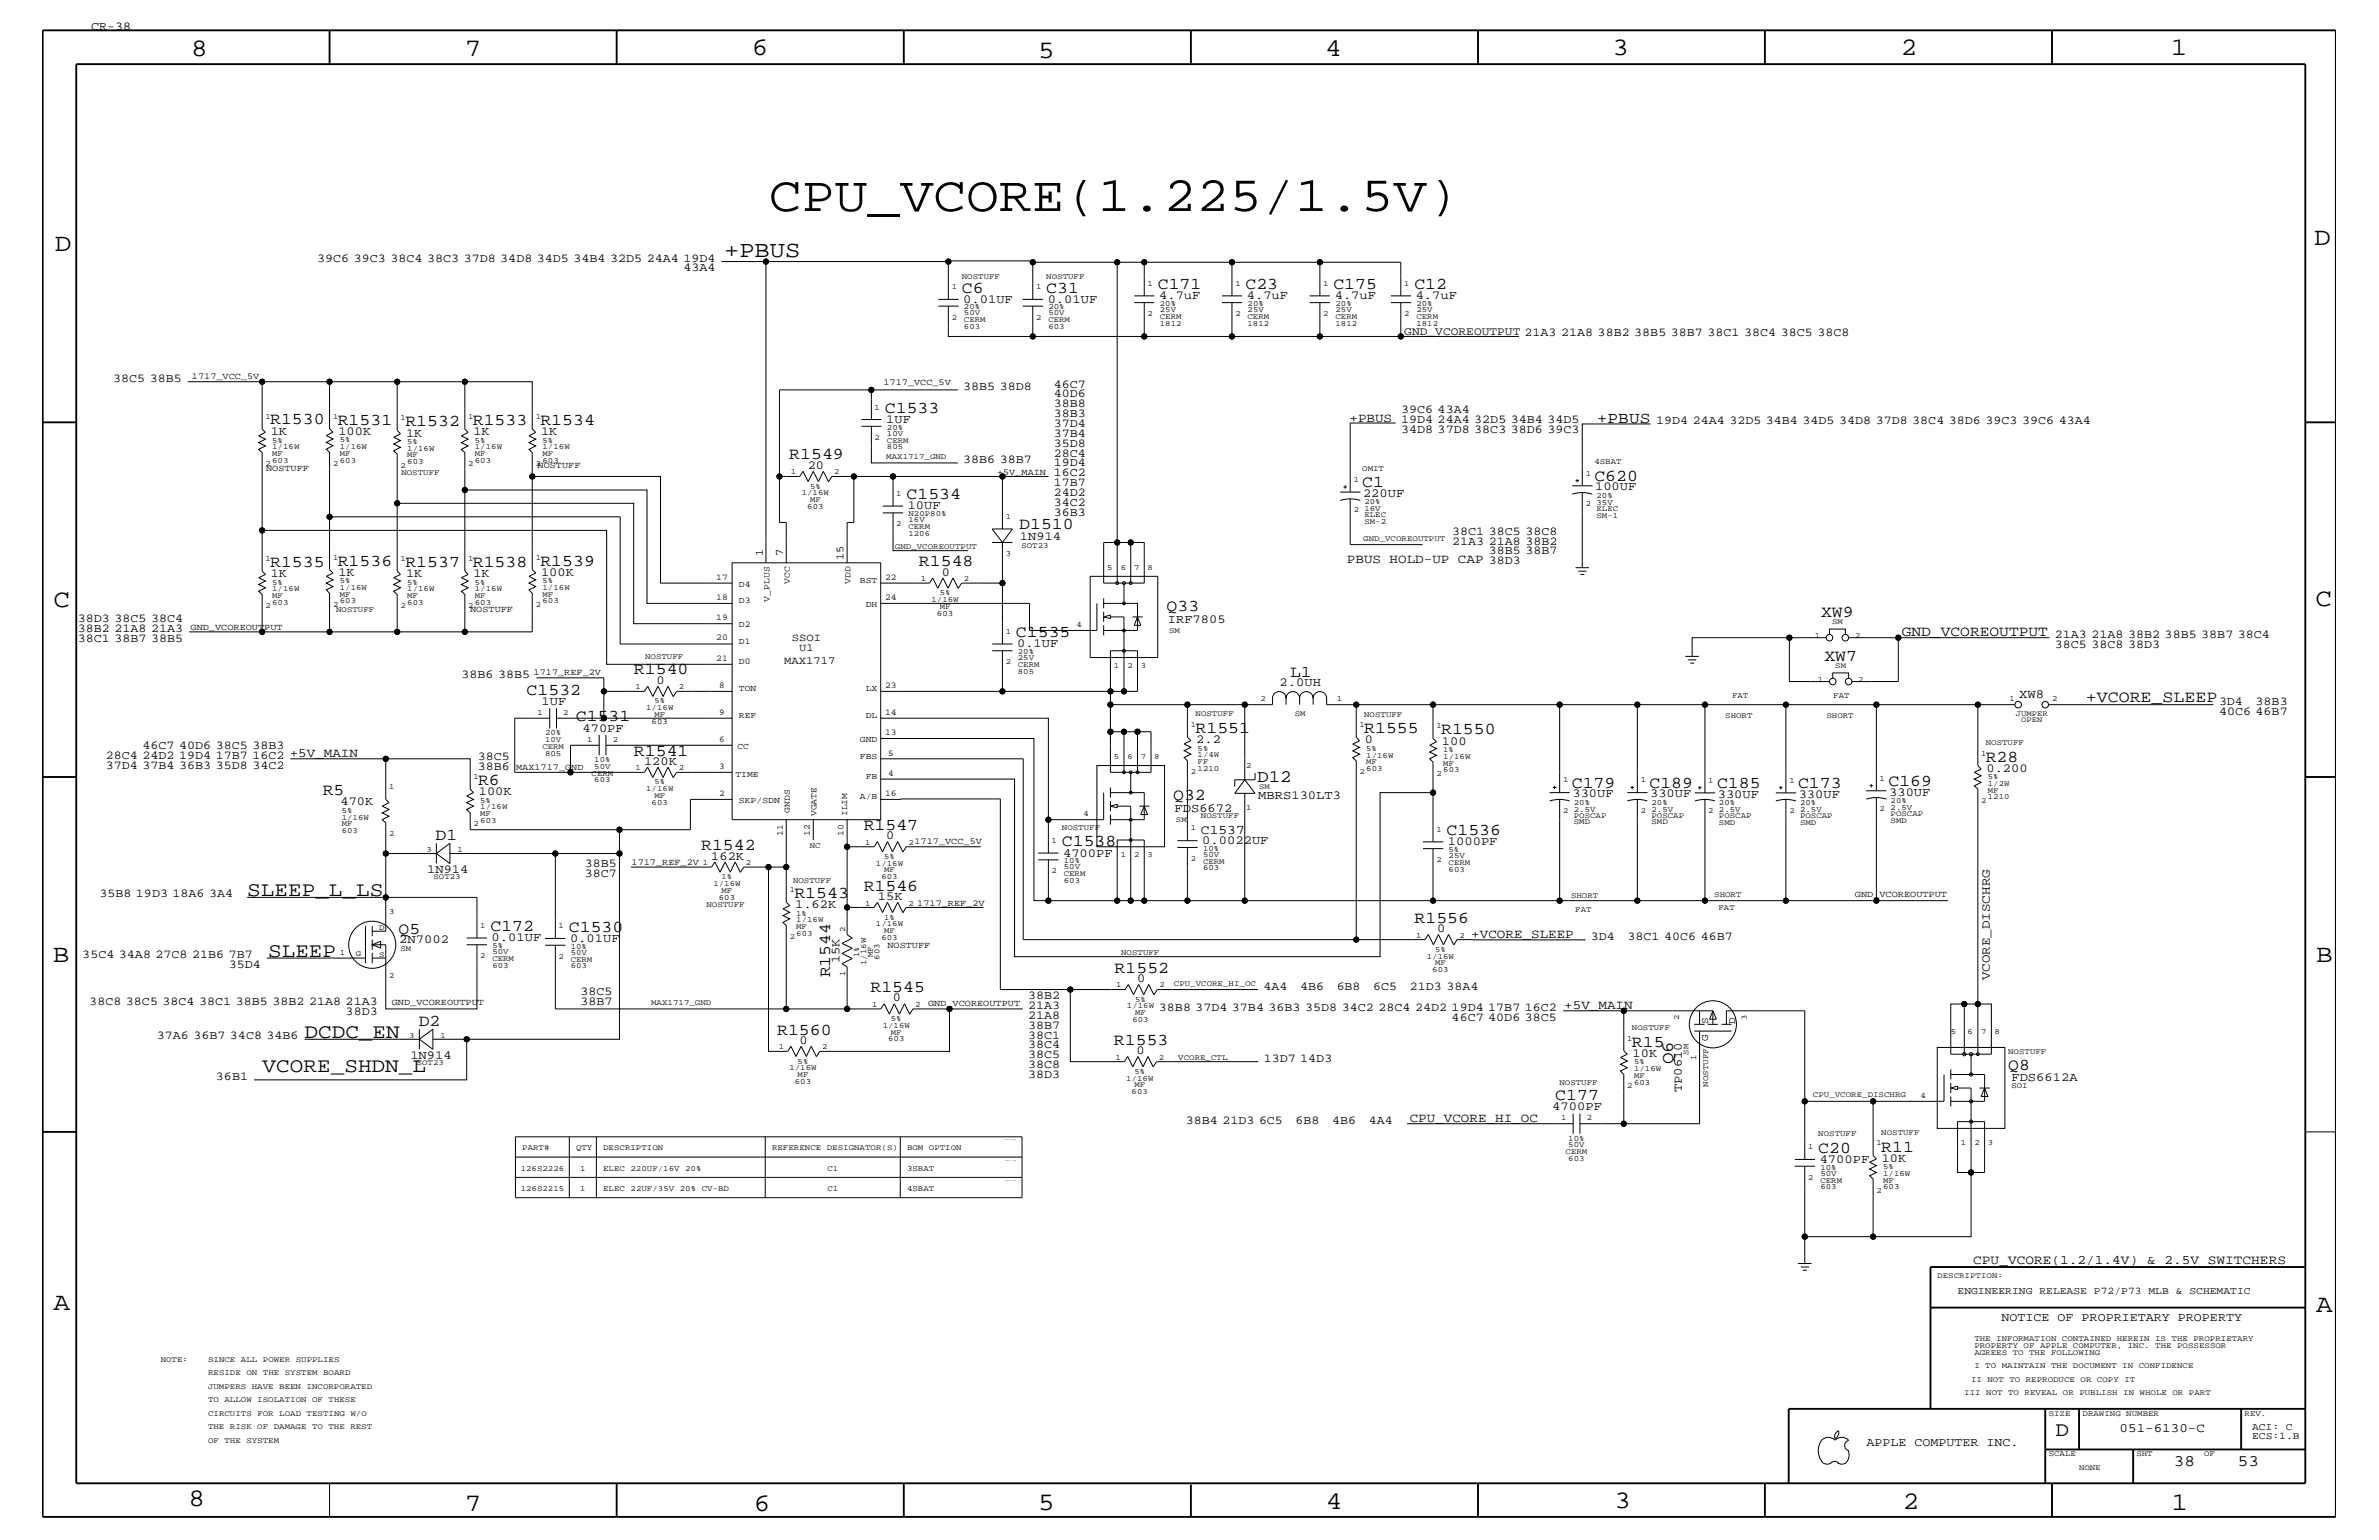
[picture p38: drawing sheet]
<svg xmlns="http://www.w3.org/2000/svg" width="432mm" height="279mm" viewBox="0 0 432 279" stroke-linecap="round" stroke-linejoin="round" font-family="sans-serif">
<defs><g id="words">
<text font-size="9" x="139.5" y="38.3">CPU_VCORE(1.225/1.5V)</text>
<g font-size="4.6">
<text x="34.7" y="10.2">8</text>
<text x="84.4" y="10.2">7</text>
<text x="136.4" y="10">6</text>
<text x="188.4" y="10.6">5</text>
<text x="240.5" y="10.2">4</text>
<text x="292.7" y="10">3</text>
<text x="345" y="9.9">2</text>
<text x="394" y="9.9">1</text>
<text x="9.9" y="45.6">D</text>
<text x="420" y="44.5">D</text>
<text x="9.7" y="110.2">C</text>
<text x="420.3" y="110">C</text>
<text x="9.6" y="174.6">B</text>
<text x="420.4" y="174.5">B</text>
<text x="9.7" y="237.7">A</text>
<text x="420.4" y="238.1">A</text>
<text x="34.2" y="273.3">8</text>
<text x="84.4" y="274.1">7</text>
<text x="136.8" y="274.1">6</text>
<text x="188.4" y="273.9">5</text>
<text x="240.7" y="273.8">4</text>
<text x="293" y="273.6">3</text>
<text x="345.4" y="273.8">2</text>
<text x="394.2" y="274">1</text>
</g>
<text font-size="4.2" x="131.4" y="46.7">+PBUS</text>
<text font-size="3.8" x="373.1" y="260.5">D</text>
<g font-size="3.7">
<text x="44.9" y="162.6">SLEEP_L_LS</text>
<text x="48.7" y="173.6">SLEEP</text>
<text x="55.3" y="188.3">DCDC_EN</text>
<text x="47.7" y="194.4">VCORE_SHDN_L</text>
</g>
<g font-size="3.2">
<text x="228.2" y="141.9">D12</text>
<text x="303.7" y="193.1" transform="rotate(-90 303.7 193.1)">Q6</text>
</g>
<g font-size="3">
<text x="174.6" y="53.1">C6</text>
<text x="189.9" y="53.1">C31</text>
<text x="210.1" y="52.5">C171</text>
<text x="226.1" y="52.5">C23</text>
<text x="242" y="52.5">C175</text>
<text x="256.7" y="52.5">C12</text>
<text x="49" y="76.9">R1530</text>
<text x="61.3" y="77">R1531</text>
<text x="73.6" y="77.3">R1532</text>
<text x="85.8" y="77.1">R1533</text>
<text x="98.1" y="77.1">R1534</text>
<text x="160.6" y="74.9">C1533</text>
<text x="143.3" y="83.4">R1549</text>
<text x="247.3" y="88.4">C1</text>
<text x="289.4" y="87.2">C620</text>
<text x="164.5" y="90.6">C1534</text>
<text x="185" y="96">D1510</text>
<text x="49" y="102.9">R1535</text>
<text x="61.3" y="102.6">R1536</text>
<text x="73.6" y="102.9">R1537</text>
<text x="85.8" y="102.9">R1538</text>
<text x="98.1" y="102.6">R1539</text>
<text x="166.8" y="102.7">R1548</text>
<text x="211.8" y="110.8">Q33</text>
<text x="330.5" y="111.9">XW9</text>
<text x="184.4" y="115.6">C1535</text>
<text x="331.1" y="119.8">XW7</text>
<text x="115.1" y="122.3">R1540</text>
<text x="234.2" y="122.9">L1</text>
<text x="95.6" y="126">C1532</text>
<text x="104.5" y="130.9">C1531</text>
<text x="378.6" y="127.4">+VCORE_SLEEP</text>
<text x="115.1" y="137.1">R1541</text>
<text x="217" y="133">R1551</text>
<text x="247.6" y="133.1">R1555</text>
<text x="261.6" y="133.2">R1550</text>
<text x="86.8" y="142.5">R6</text>
<text x="285.3" y="143">C179</text>
<text x="299.4" y="143">C189</text>
<text x="311.7" y="143">C185</text>
<text x="326.3" y="143">C173</text>
<text x="342.8" y="142.6">C169</text>
<text x="360.4" y="138.2">R28</text>
<text x="58.6" y="144.3">R5</text>
<text x="212.9" y="145.2">Q32</text>
<text x="79.1" y="152.4">D1</text>
<text x="127.3" y="154.3">R1542</text>
<text x="156.8" y="150.5">R1547</text>
<text x="192.7" y="153.5">C1538</text>
<text x="262.6" y="151.5">C1536</text>
<text x="156.8" y="161.6">R1546</text>
<text x="144.2" y="162.9">R1543</text>
<text x="256.8" y="167.4">R1556</text>
<text x="72.3" y="169.4">Q5</text>
<text x="89" y="169">C172</text>
<text x="103.3" y="169.1">C1530</text>
<text x="150.7" y="177.3" transform="rotate(-90 150.7 177.3)">R1544</text>
<text x="158" y="180">R1545</text>
<text x="202.3" y="176.4">R1552</text>
<text x="76" y="186.1">D2</text>
<text x="141.1" y="187.7">R1560</text>
<text x="202.2" y="189.5">R1553</text>
<text x="296.2" y="189.9">R15</text>
<text x="364.5" y="194.2">Q8</text>
<text x="282.3" y="199.6">C177</text>
<text x="330" y="209.2">C20</text>
<text x="341.5" y="208.9">R11</text>
</g>
<g font-size="2.9">
<text x="289.9" y="76.8">+PBUS</text>
<text x="394.5" y="266">38</text>
<text x="406.2" y="266">53</text>
</g>
<text font-size="2.7" x="345.2" y="115.4">GND_VCOREOUTPUT</text>
<g font-size="2.4">
<text x="218" y="151.3">C1537</text>
<text x="358.2" y="229.2">CPU_VCORE(1.2/1.4V) &amp; 2.5V SWITCHERS</text>
</g>
<g font-size="2.3">
<text x="244.9" y="76.5">+PBUS</text>
<text x="244.5" y="102.1">PBUS HOLD-UP CAP 38D3</text>
<text x="366.5" y="126.6">XW8</text>
<text x="267" y="170.2">+VCORE_SLEEP</text>
<text x="361.2" y="177.9" transform="rotate(-90 361.2 177.9)">VCORE_DISCHRG</text>
<text x="255.9" y="203.6">CPU_VCORE_HI_OC</text>
<text x="384.7" y="259.9">051-6130-C</text>
</g>
<g font-size="2.2">
<text x="16.6" y="5.5">CR-38</text>
<text x="57.6" y="47.5">39C6 39C3 38C4 38C3 37D8 34D8 34D5 34B4 32D5 24A4 19D4</text>
<text x="124" y="49.2">43A4</text>
<text x="174.8" y="54.9">0.01UF</text>
<text x="190.2" y="54.9">0.01UF</text>
<text x="210.4" y="54.3">4.7uF</text>
<text x="226.3" y="54.3">4.7uF</text>
<text x="242.3" y="54.3">4.7uF</text>
<text x="257" y="54.3">4.7uF</text>
<text x="20.5" y="69.3">38C5 38B5</text>
<text x="174.8" y="70.7">38B5 38D8</text>
<text x="191.3" y="70.3">46C7</text>
<text x="160.9" y="76.8">1UF</text>
<text x="191.3" y="77.5">37D4</text>
<text x="191.3" y="75.7">38B3</text>
<text x="191.3" y="73.9">38B8</text>
<text x="191.3" y="72.1">40D6</text>
<text x="254.3" y="76.8">19D4 24A4 32D5 34B4 34D5</text>
<text x="254.3" y="75">39C6 43A4</text>
<text x="300.6" y="76.9">19D4 24A4 32D5 34B4 34D5 34D8 37D8 38C4 38D6 39C3 39C6 43A4</text>
<text x="49.1" y="79">1K</text>
<text x="61.4" y="78.9">100K</text>
<text x="73.7" y="79.2">1K</text>
<text x="85.9" y="79">1K</text>
<text x="98.2" y="79">1K</text>
<text x="174.8" y="84">38B6 38B7</text>
<text x="191.3" y="82.8">28C4</text>
<text x="191.3" y="81.1">35D8</text>
<text x="191.3" y="79.3">37B4</text>
<text x="254.3" y="78.5">34D8 37D8 38C3 38D6 39C3</text>
<text x="146.6" y="85.1">20</text>
<text x="191.3" y="86.4">16C2</text>
<text x="191.3" y="88.2">17B7</text>
<text x="191.3" y="84.6">19D4</text>
<text x="289.5" y="89">100UF</text>
<text x="164.8" y="92.4">10UF</text>
<text x="191.3" y="90">24D2</text>
<text x="191.3" y="91.8">34C2</text>
<text x="191.3" y="93.6">36B3</text>
<text x="247.4" y="90.1">220UF</text>
<text x="185.1" y="98">1N914</text>
<text x="263.6" y="98.8">21A3 21A8 38B2</text>
<text x="263.6" y="97">38C1 38C5 38C8</text>
<text x="270.2" y="100.6">38B5 38B7</text>
<text x="49.1" y="104.7">1K</text>
<text x="61.4" y="104.4">1K</text>
<text x="73.7" y="104.7">1K</text>
<text x="85.9" y="104.7">1K</text>
<text x="98.2" y="104.4">100K</text>
<text x="170.9" y="104.4">0</text>
<text x="14.1" y="112.8">38D3 38C5 38C4</text>
<text x="212" y="113">IRF7805</text>
<text x="14.1" y="114.6">38B2 21A8 21A3</text>
<text x="14.1" y="116.4">38C1 38B7 38B5</text>
<text x="184.6" y="117.4">0.1UF</text>
<text x="373" y="115.7">21A3 21A8 38B2 38B5 38B7 38C4</text>
<text x="373" y="117.5">38C5 38C8 38D3</text>
<text x="83.8" y="123">38B6 38B5</text>
<text x="119.1" y="124.1">0</text>
<text x="232.3" y="124.5">2.0UH</text>
<text x="98.3" y="127.8">1UF</text>
<text x="402.8" y="127.8">3D4</text>
<text x="402.8" y="129.7">40C6 46B7</text>
<text x="409.4" y="127.8">38B3</text>
<text x="19.2" y="137.7">28C4 24D2 19D4 17B7 16C2 +5V_MAIN</text>
<text x="25.9" y="135.9">46C7 40D6 38C5 38B3</text>
<text x="86.7" y="137.8">38C5</text>
<text x="105.7" y="132.8">470PF</text>
<text x="217.1" y="134.9">2.2</text>
<text x="247.7" y="134.9">0</text>
<text x="261.7" y="135.1">100</text>
<text x="19.2" y="139.4">37D4 37B4 36B3 35D8 34C2</text>
<text x="86.7" y="139.6">38B6</text>
<text x="116.9" y="138.8">120K</text>
<text x="360.6" y="140">0.200</text>
<text x="61.8" y="146.1">470K</text>
<text x="86.9" y="144.3">100K</text>
<text x="213.2" y="147.3">FDS6672</text>
<text x="228.4" y="145">MBRS130LT3</text>
<text x="285.4" y="144.7">330UF</text>
<text x="299.5" y="144.7">330UF</text>
<text x="311.8" y="144.7">330UF</text>
<text x="326.5" y="144.7">330UF</text>
<text x="342.9" y="144.4">330UF</text>
<text x="129.1" y="156">162K</text>
<text x="160.8" y="152.3">0</text>
<text x="193" y="155.4">4700PF</text>
<text x="218.2" y="153.1">0.0022UF</text>
<text x="262.8" y="153.4">1000PF</text>
<text x="77.5" y="158.4">1N914</text>
<text x="106.1" y="157.3">38B5</text>
<text x="106.1" y="159.1">38C7</text>
<text x="18" y="162.8">35B8 19D3 18A6 3A4</text>
<text x="144.3" y="164.8">1.62K</text>
<text x="159.3" y="163.3">15K</text>
<text x="14.9" y="173.8">35C4 34A8 27C8 21B6 7B7</text>
<text x="72.5" y="171.2">2N7002</text>
<text x="89.2" y="170.8">0.01UF</text>
<text x="103.5" y="170.9">0.01UF</text>
<text x="260.8" y="169.1">0</text>
<text x="288.8" y="170.5">3D4</text>
<text x="295.4" y="170.5">38C1 40C6 46B7</text>
<text x="41.5" y="175.6">35D4</text>
<text x="152.4" y="174.8" transform="rotate(-90 152.4 174.8)">15K</text>
<text x="206.4" y="178.2">0</text>
<text x="229.3" y="179.5">4A4</text>
<text x="236" y="179.5">4B6</text>
<text x="242.6" y="179.5">6B8</text>
<text x="249.3" y="179.5">6C5</text>
<text x="255.9" y="179.5">21D3 38A4</text>
<text x="16.2" y="182.4">38C8 38C5 38C4 38C1 38B5 38B2 21A8 21A3</text>
<text x="62.7" y="184.2">38D3</text>
<text x="105.4" y="182.3">38B7</text>
<text x="105.4" y="180.5">38C5</text>
<text x="162.1" y="181.7">0</text>
<text x="186.6" y="183">21A3</text>
<text x="186.6" y="184.8">21A8</text>
<text x="186.6" y="181.2">38B2</text>
<text x="210.4" y="183.4">38B8 37D4 37B4 36B3 35D8 34C2 28C4 24D2 19D4 17B7 16C2 +5V_MAIN</text>
<text x="263.5" y="185.2">46C7 40D6 38C5</text>
<text x="28.4" y="188.6">37A6 36B7 34C8 34B6</text>
<text x="145.1" y="189.4">0</text>
<text x="186.6" y="186.6">38B7</text>
<text x="186.6" y="188.4">38C1</text>
<text x="186.6" y="190.2">38C4</text>
<text x="186.6" y="192">38C5</text>
<text x="206.3" y="191.3">0</text>
<text x="296.3" y="191.7">10K</text>
<text x="39.2" y="195.9">36B1</text>
<text x="74.5" y="192.1">1N914</text>
<text x="186.6" y="193.8">38C8</text>
<text x="186.6" y="195.6">38D3</text>
<text x="229.4" y="192.6">13D7 14D3</text>
<text x="365.1" y="196.2">FDS6612A</text>
<text x="215.2" y="203.9">38B4 21D3 6C5</text>
<text x="235.2" y="203.9">6B8</text>
<text x="241.8" y="203.9">4B6</text>
<text x="248.5" y="203.9">4A4</text>
<text x="281.7" y="201.4">4700PF</text>
<text x="305.3" y="198.2" transform="rotate(-90 305.3 198.2)">TP0610</text>
<text x="330.3" y="211">4700PF</text>
<text x="341.5" y="210.7">10K</text>
<text x="363.3" y="239.7">NOTICE OF PROPRIETARY PROPERTY</text>
<text x="338.8" y="262.3">APPLE COMPUTER INC.</text>
</g>
<text font-size="2.1" x="254.9" y="60.8">GND_VCOREOUTPUT 21A3 21A8 38B2 38B5 38B7 38C1 38C4 38C5 38C8</text>
<g font-size="2">
<text x="138.4" y="100.9" transform="rotate(-90 138.4 100.9)">1</text>
<text x="142.1" y="100.9" transform="rotate(-90 142.1 100.9)">7</text>
<text x="153.1" y="101.6" transform="rotate(-90 153.1 101.6)">15</text>
<text x="143.7" y="116.2">SSOI</text>
<text x="145.1" y="118.1">U1</text>
<text x="142.3" y="120.4">MAX1717</text>
</g>
<g font-size="1.9">
<text x="310" y="185.8" transform="rotate(-90 310 185.8)">S</text>
<text x="315" y="185.8" transform="rotate(-90 315 185.8)">D</text>
<text x="310" y="188.9" transform="rotate(-90 310 188.9)">G</text>
<text x="355.3" y="234.8">ENGINEERING RELEASE P72/P73 MLB &amp; SCHEMATIC</text>
<text x="408.8" y="261.1">ECS:1.B</text>
<text x="408.8" y="259.4">ACI: C</text>
</g>
<g font-size="1.7">
<text x="34.8" y="68.8">1717_VCC_5V</text>
<text x="160.4" y="69.8">1717_VCC_5V</text>
<text x="48.3" y="85.4">NOSTUFF</text>
<text x="181" y="86.2">+5V_MAIN</text>
<text x="85.3" y="111">NOSTUFF</text>
<text x="34.6" y="114.4">GND_VCOREOUTPUT</text>
<text x="96.9" y="122.5">1717_REF_2V</text>
<text x="93.7" y="139.6">MAX1717_GND</text>
<text x="114.6" y="157">1717_REF_2V 1</text>
<text x="166.5" y="164.4">1717_REF_2V</text>
<text x="336.7" y="162.8">GND_VCOREOUTPUT</text>
<text x="161.1" y="172">NOSTUFF</text>
<text x="71.1" y="182.4">GND_VCOREOUTPUT</text>
<text x="168.4" y="182.5">GND_VCOREOUTPUT</text>
</g>
<g font-size="1.6">
<text x="130" y="105.2">17</text>
<text x="134.1" y="106.4">D4</text>
<text x="143.3" y="105.9" transform="rotate(-90 143.3 105.9)">VCC</text>
<text x="154.3" y="105.9" transform="rotate(-90 154.3 105.9)">VDD</text>
<text x="156.1" y="105.8">BST</text>
<text x="160.7" y="105.2">22</text>
<text x="130" y="108.9">18</text>
<text x="130" y="112.5">19</text>
<text x="134.1" y="113.7">D2</text>
<text x="134.1" y="109.5">D3</text>
<text x="139.7" y="109.1" transform="rotate(-90 139.7 109.1)">V_PLUS</text>
<text x="157.1" y="110.1">DH</text>
<text x="160.7" y="108.9">24</text>
<text x="130" y="116.2">20</text>
<text x="130" y="119.9">21</text>
<text x="134.1" y="116.8">D1</text>
<text x="130.6" y="124.8">8</text>
<text x="134.1" y="125.4">TON</text>
<text x="134.1" y="120.5">D0</text>
<text x="157.1" y="125.4">LX</text>
<text x="160.7" y="124.8">23</text>
<text x="130.6" y="129.7">9</text>
<text x="134.1" y="130.3">REF</text>
<text x="157.1" y="130.3">DL</text>
<text x="160.7" y="129.7">14</text>
<text x="130.6" y="134.6">6</text>
<text x="133.9" y="135.9">CC</text>
<text x="156.1" y="137.7">FBS</text>
<text x="156.1" y="134.6">GND</text>
<text x="160.7" y="133.4">13</text>
<text x="161.2" y="137.1">5</text>
<text x="130.6" y="139.5">3</text>
<text x="133.5" y="140.9">TIME</text>
<text x="157.1" y="141.4">FB</text>
<text x="161.2" y="140.8">4</text>
<text x="130.6" y="144.4">2</text>
<text x="134.1" y="145.6">SKP/SDN</text>
<text x="143.3" y="147.5" transform="rotate(-90 143.3 147.5)">GNDS</text>
<text x="148.2" y="148.1" transform="rotate(-90 148.2 148.1)">VGATE</text>
<text x="153.8" y="148.1" transform="rotate(-90 153.8 148.1)">ILIM</text>
<text x="156.1" y="145">A/B</text>
<text x="160.7" y="144.4">16</text>
<text x="142.1" y="151.6" transform="rotate(-90 142.1 151.6)">11</text>
<text x="147" y="151.6" transform="rotate(-90 147 151.6)">12</text>
<text x="153.1" y="151.6" transform="rotate(-90 153.1 151.6)">10</text>
</g>
<g font-size="1.5">
<text x="172.8" y="52.5">1</text>
<text x="174.6" y="50.6">NOSTUFF</text>
<text x="188.1" y="52.5">1</text>
<text x="189.9" y="50.6">NOSTUFF</text>
<text x="208.3" y="51.9">1</text>
<text x="224.2" y="51.9">1</text>
<text x="240.2" y="51.9">1</text>
<text x="254.9" y="51.9">1</text>
<text x="172.8" y="58">2</text>
<text x="175" y="59.7">603</text>
<text x="175" y="58.5">CERM</text>
<text x="175" y="57.2">50V</text>
<text x="175" y="56.1">20%</text>
<text x="188.1" y="58">2</text>
<text x="190.3" y="59.7">603</text>
<text x="190.3" y="58.5">CERM</text>
<text x="190.3" y="57.2">50V</text>
<text x="190.3" y="56.1">20%</text>
<text x="208.3" y="57.4">2</text>
<text x="210.5" y="59.1">1812</text>
<text x="210.5" y="57.9">CERM</text>
<text x="210.5" y="56.6">25V</text>
<text x="210.5" y="55.5">20%</text>
<text x="224.2" y="57.4">2</text>
<text x="226.4" y="59.1">1812</text>
<text x="226.4" y="57.9">CERM</text>
<text x="226.4" y="56.6">25V</text>
<text x="226.4" y="55.5">20%</text>
<text x="240.2" y="57.4">2</text>
<text x="242.4" y="59.1">1812</text>
<text x="242.4" y="57.9">CERM</text>
<text x="242.4" y="56.6">25V</text>
<text x="242.4" y="55.5">20%</text>
<text x="254.9" y="57.4">2</text>
<text x="257.1" y="59.1">1812</text>
<text x="257.1" y="57.9">CERM</text>
<text x="257.1" y="56.6">25V</text>
<text x="257.1" y="55.5">20%</text>
<text x="48.2" y="76">1</text>
<text x="60.5" y="75.9">1</text>
<text x="72.7" y="76.2">1</text>
<text x="85" y="76">1</text>
<text x="97.2" y="76">1</text>
<text x="158.7" y="74.3">1</text>
<text x="161" y="78">20%</text>
<text x="49.4" y="84">603</text>
<text x="49.4" y="82.8">MF</text>
<text x="49.4" y="81.5">1/16W</text>
<text x="49.4" y="80.3">5%</text>
<text x="61.7" y="83.9">603</text>
<text x="61.7" y="82.7">MF</text>
<text x="61.7" y="81.5">1/16W</text>
<text x="61.7" y="80.3">5%</text>
<text x="73.9" y="83">MF</text>
<text x="73.9" y="81.8">1/16W</text>
<text x="73.9" y="80.6">5%</text>
<text x="86.2" y="84">603</text>
<text x="86.2" y="82.8">MF</text>
<text x="86.2" y="81.5">1/16W</text>
<text x="86.2" y="80.3">5%</text>
<text x="98.5" y="84">603</text>
<text x="98.5" y="82.8">MF</text>
<text x="98.5" y="81.5">1/16W</text>
<text x="98.5" y="80.3">5%</text>
<text x="158.7" y="79.8">2</text>
<text x="160.9" y="83.4">MAX1717_GND</text>
<text x="161" y="81.5">805</text>
<text x="161" y="80.3">CERM</text>
<text x="161" y="79.1">10V</text>
<text x="48.2" y="84.6">2</text>
<text x="60.5" y="84.5">2</text>
<text x="72.7" y="84.8">2</text>
<text x="72.9" y="86.2">NOSTUFF</text>
<text x="73.9" y="84.2">603</text>
<text x="85" y="84.6">2</text>
<text x="97.2" y="84.6">2NOSTUFF</text>
<text x="143.6" y="86.1">1</text>
<text x="145.5" y="89.9">1/16W</text>
<text x="147" y="88.6">5%</text>
<text x="151.4" y="86.1">2</text>
<text x="245.7" y="87.4">1</text>
<text x="247.3" y="85.4">OMIT</text>
<text x="287.8" y="86.3">1</text>
<text x="289.4" y="84.2">4SBAT</text>
<text x="146.5" y="92.3">603</text>
<text x="147" y="91.1">MF</text>
<text x="162.7" y="95.5">2</text>
<text x="162.7" y="90">1</text>
<text x="164.9" y="96">CERM</text>
<text x="164.9" y="94.8">16V</text>
<text x="164.9" y="93.6">N20P80%</text>
<text x="182.5" y="94.1">1</text>
<text x="245.7" y="93">2</text>
<text x="247.6" y="95">SM-2</text>
<text x="247.6" y="93.8">ELEC</text>
<text x="247.6" y="92.7">16V</text>
<text x="247.6" y="91.5">20%</text>
<text x="287.8" y="91.8">2</text>
<text x="289.8" y="93.9">SM-1</text>
<text x="289.8" y="92.7">ELEC</text>
<text x="289.8" y="91.6">35V</text>
<text x="289.8" y="90.3">20%</text>
<text x="48.2" y="101.8">1</text>
<text x="60.5" y="101.5">1</text>
<text x="72.7" y="101.8">1</text>
<text x="85" y="101.8">1</text>
<text x="97.2" y="101.5">1</text>
<text x="162.4" y="99.7">GND_VCOREOUTPUT</text>
<text x="164.9" y="97.2">1206</text>
<text x="182.5" y="100.9">3</text>
<text x="185.4" y="99.4">SOT23</text>
<text x="247.4" y="98.1">GND_VCOREOUTPUT</text>
<text x="49.4" y="107.3">1/16W</text>
<text x="49.4" y="106">5%</text>
<text x="61.7" y="107">1/16W</text>
<text x="61.7" y="105.8">5%</text>
<text x="73.9" y="107.3">1/16W</text>
<text x="73.9" y="106">5%</text>
<text x="86.2" y="107.3">1/16W</text>
<text x="86.2" y="106">5%</text>
<text x="98.5" y="107">1/16W</text>
<text x="98.5" y="105.8">5%</text>
<text x="167.1" y="105.4">1</text>
<text x="170.6" y="108">5%</text>
<text x="175" y="105.4">2</text>
<text x="201" y="103.3">5</text>
<text x="203.4" y="103.3">6</text>
<text x="205.9" y="103.3">7</text>
<text x="208.3" y="103.3">8</text>
<text x="48.2" y="110.3">2</text>
<text x="49.4" y="109.7">603</text>
<text x="49.4" y="108.5">MF</text>
<text x="60.5" y="110.1">2</text>
<text x="61" y="111">NOSTUFF</text>
<text x="61.7" y="109.5">603</text>
<text x="61.7" y="108.2">MF</text>
<text x="72.7" y="110.3">2</text>
<text x="73.9" y="109.7">603</text>
<text x="73.9" y="108.5">MF</text>
<text x="85" y="110.3">2</text>
<text x="86.2" y="109.7">603</text>
<text x="86.2" y="108.5">MF</text>
<text x="97.2" y="110.1">2</text>
<text x="98.5" y="109.5">603</text>
<text x="98.5" y="108.2">MF</text>
<text x="169.1" y="109.2">1/16W</text>
<text x="170.1" y="111.7">603</text>
<text x="170.6" y="110.4">MF</text>
<text x="195.4" y="113.8">4</text>
<text x="332.5" y="113.2">SM</text>
<text x="117.1" y="119.6">NOSTUFF</text>
<text x="182.5" y="115">1</text>
<text x="184.7" y="119.8">25V</text>
<text x="184.7" y="118.7">20%</text>
<text x="212.2" y="114.8">SM</text>
<text x="329.4" y="115.7">1</text>
<text x="336.7" y="115.7">2</text>
<text x="115.4" y="125.1">1</text>
<text x="123.2" y="125.1">2</text>
<text x="182.5" y="120.5">2</text>
<text x="184.7" y="122.2">805</text>
<text x="184.7" y="121">CERM</text>
<text x="202.2" y="121.1">1</text>
<text x="204.6" y="121.1">2</text>
<text x="207.1" y="121.1">3</text>
<text x="329.9" y="123.7">1</text>
<text x="333.1" y="121.2">SM</text>
<text x="337.3" y="123.7">2</text>
<text x="97.6" y="129.7">1</text>
<text x="102.2" y="129.7">2</text>
<text x="117.3" y="128.9">1/16W</text>
<text x="118.3" y="131.3">603</text>
<text x="118.8" y="130.1">MF</text>
<text x="118.8" y="127.6">5%</text>
<text x="216.2" y="131.9">1</text>
<text x="217" y="129.8">NOSTUFF</text>
<text x="228.8" y="127.3">2</text>
<text x="235" y="129.8">SM</text>
<text x="242.6" y="127.3">1</text>
<text x="246.8" y="132">1</text>
<text x="247.6" y="130">NOSTUFF</text>
<text x="313.1" y="130.3">SHORT</text>
<text x="314.4" y="126.6">FAT</text>
<text x="331.5" y="130.3">SHORT</text>
<text x="332.7" y="126.6">FAT</text>
<text x="364.7" y="127.3">1</text>
<text x="372.4" y="127.3">2</text>
<text x="98.4" y="135.8">CERM</text>
<text x="98.9" y="137.1">805</text>
<text x="98.9" y="134.6">10V</text>
<text x="98.9" y="133.4">20%</text>
<text x="106.6" y="134.6">1</text>
<text x="111.2" y="134.6">2</text>
<text x="202.2" y="137.7">5</text>
<text x="204.6" y="137.7">6</text>
<text x="207.1" y="137.7">7</text>
<text x="209.5" y="137.7">8</text>
<text x="217.4" y="137.4">1/4W</text>
<text x="217.4" y="136.2">5%</text>
<text x="248" y="137.5">1/16W</text>
<text x="248" y="136.2">5%</text>
<text x="260.7" y="132.1">1</text>
<text x="262" y="137.7">1/16W</text>
<text x="262" y="136.4">1%</text>
<text x="359.6" y="137.1">1</text>
<text x="360.4" y="135.1">NOSTUFF</text>
<text x="70.6" y="143.2">1</text>
<text x="85.9" y="141.4">1</text>
<text x="107.4" y="140.7">CERM</text>
<text x="107.9" y="141.9">603</text>
<text x="107.9" y="139.5">50V</text>
<text x="107.9" y="138.3">10%</text>
<text x="115.4" y="139.7">1</text>
<text x="117.3" y="143.6">1/16W</text>
<text x="118.8" y="142.3">5%</text>
<text x="123.2" y="139.7">2</text>
<text x="216.2" y="140.5">2</text>
<text x="217.4" y="139.9">1210</text>
<text x="217.4" y="138.6">FF</text>
<text x="226.2" y="139.3">2</text>
<text x="228.5" y="143.2">SM</text>
<text x="246.8" y="140.5">2</text>
<text x="248" y="139.9">603</text>
<text x="248" y="138.7">MF</text>
<text x="260.7" y="140.7">2</text>
<text x="262" y="140.1">603</text>
<text x="262" y="138.9">MF</text>
<text x="283.7" y="141.9">1</text>
<text x="297.8" y="141.9">1</text>
<text x="310" y="142">1</text>
<text x="324.8" y="142">1</text>
<text x="341.2" y="141.6">1</text>
<text x="360.8" y="143.8">MF</text>
<text x="360.8" y="142.6">1/2W</text>
<text x="360.8" y="141.4">5%</text>
<text x="62" y="149.9">MF</text>
<text x="62" y="148.7">1/16W</text>
<text x="62" y="147.5">5%</text>
<text x="85.9" y="149.9">2</text>
<text x="87.2" y="149.3">603</text>
<text x="87.2" y="148.1">MF</text>
<text x="87.2" y="146.9">1/16W</text>
<text x="87.2" y="145.6">5%</text>
<text x="118.3" y="146">603</text>
<text x="118.8" y="144.8">MF</text>
<text x="196.6" y="148.1">4</text>
<text x="213.4" y="149.1">SM</text>
<text x="218" y="148.5">NOSTUFF</text>
<text x="226.2" y="147">1</text>
<text x="283.7" y="147.5">2</text>
<text x="285.7" y="149.6">SMD</text>
<text x="285.7" y="148.3">POSCAP</text>
<text x="285.7" y="147.2">2.5V</text>
<text x="285.7" y="146">20%</text>
<text x="297.8" y="147.5">2</text>
<text x="299.8" y="149.6">SMD</text>
<text x="299.8" y="148.3">POSCAP</text>
<text x="299.8" y="147.2">2.5V</text>
<text x="299.8" y="146">20%</text>
<text x="310" y="147.5">2</text>
<text x="312" y="149.6">SMD</text>
<text x="312" y="148.4">POSCAP</text>
<text x="312" y="147.3">2.5V</text>
<text x="312" y="146">20%</text>
<text x="324.8" y="147.5">2</text>
<text x="326.7" y="149.6">SMD</text>
<text x="326.7" y="148.4">POSCAP</text>
<text x="326.7" y="147.3">2.5V</text>
<text x="326.7" y="146">20%</text>
<text x="341.2" y="147.2">2</text>
<text x="343.2" y="149.3">SMD</text>
<text x="343.2" y="148">POSCAP</text>
<text x="343.2" y="146.9">2.5V</text>
<text x="343.2" y="145.7">20%</text>
<text x="359.6" y="145.6">2</text>
<text x="360.8" y="145">1210</text>
<text x="62" y="151.2">603</text>
<text x="70.6" y="151.8">2</text>
<text x="77.4" y="154.6">3</text>
<text x="83" y="154.6">1</text>
<text x="147" y="153.8">NC</text>
<text x="157.1" y="153.2">1</text>
<text x="160.5" y="155.8">5%</text>
<text x="164.9" y="153.2">21717_VCC_5V</text>
<text x="190.9" y="153">1</text>
<text x="192.7" y="150.5">NOSTUFF</text>
<text x="203.4" y="155.4">1</text>
<text x="205.9" y="155.4">2</text>
<text x="208.3" y="155.4">3</text>
<text x="216.2" y="150.7">1</text>
<text x="218.4" y="155.4">50V</text>
<text x="218.4" y="154.3">10%</text>
<text x="260.7" y="150.9">1</text>
<text x="262.9" y="155.7">25V</text>
<text x="262.9" y="154.6">5%</text>
<text x="78.7" y="159.5">SOT23</text>
<text x="129.5" y="160.7">1/16W</text>
<text x="131" y="162">MF</text>
<text x="131" y="159.5">1%</text>
<text x="135.4" y="156.9">2</text>
<text x="143.3" y="161.8">1</text>
<text x="143.9" y="160.3">NOSTUFF</text>
<text x="159" y="157.1">1/16W</text>
<text x="160" y="159.5">603</text>
<text x="160.5" y="158.3">MF</text>
<text x="190.9" y="158.5">2</text>
<text x="193.1" y="160.2">603</text>
<text x="193.1" y="159">CERM</text>
<text x="193.1" y="157.7">50V</text>
<text x="193.1" y="156.6">10%</text>
<text x="216.2" y="156.2">2</text>
<text x="218.4" y="157.9">603</text>
<text x="218.4" y="156.7">CERM</text>
<text x="260.7" y="156.4">2</text>
<text x="262.9" y="158.2">603</text>
<text x="262.9" y="156.9">CERM</text>
<text x="70.6" y="165.9">3</text>
<text x="128.2" y="164.5">NOSTUFF</text>
<text x="130.5" y="163.2">603</text>
<text x="144.5" y="167.3">1/16W</text>
<text x="144.5" y="166.1">1%</text>
<text x="157.1" y="164.3">1</text>
<text x="160.5" y="166.8">1%</text>
<text x="164.9" y="164.3">2</text>
<text x="285.2" y="162.9">SHORT</text>
<text x="285.9" y="165.4">FAT</text>
<text x="311.1" y="162.7">SHORT</text>
<text x="311.9" y="165.1">FAT</text>
<text x="61.7" y="173.2">1</text>
<text x="64.6" y="173.5">G</text>
<text x="68.8" y="173.6">S</text>
<text x="68.8" y="168.7">D</text>
<text x="72.7" y="172.5">SM</text>
<text x="87.2" y="173.8">2</text>
<text x="87.2" y="168.3">1</text>
<text x="89.4" y="173.1">50V</text>
<text x="89.4" y="172">5%</text>
<text x="101.4" y="173.9">2</text>
<text x="101.4" y="168.4">1</text>
<text x="103.6" y="173.2">50V</text>
<text x="103.6" y="172.1">10%</text>
<text x="143.3" y="170.4">2</text>
<text x="144.5" y="169.8">603</text>
<text x="144.5" y="168.6">MF</text>
<text x="153.4" y="169.2" transform="rotate(-90 153.4 169.2)">2</text>
<text x="156" y="173.6" transform="rotate(-90 156 173.6)">1%</text>
<text x="158.4" y="173.6" transform="rotate(-90 158.4 173.6)">MF</text>
<text x="159" y="168.1">1/16W</text>
<text x="160" y="170.5">603</text>
<text x="160.5" y="169.3">MF</text>
<text x="203.5" y="173.3">NOSTUFF</text>
<text x="257" y="170.1">1</text>
<text x="259" y="173.9">1/16W</text>
<text x="260.5" y="172.7">5%</text>
<text x="264.9" y="170.1">2</text>
<text x="70.6" y="177.5">2</text>
<text x="89.4" y="175.6">603</text>
<text x="89.4" y="174.3">CERM</text>
<text x="103.6" y="175.7">603</text>
<text x="103.6" y="174.5">CERM</text>
<text x="153.4" y="177" transform="rotate(-90 153.4 177)">1</text>
<text x="157.2" y="175.1" transform="rotate(-90 157.2 175.1)">1/16W</text>
<text x="159.6" y="174.1" transform="rotate(-90 159.6 174.1)">603</text>
<text x="202.6" y="179.2">1</text>
<text x="210.4" y="179.2">2</text>
<text x="213.1" y="178.9">CPU_VCORE_HI_OC</text>
<text x="260" y="176.4">603</text>
<text x="260.5" y="175.1">MF</text>
<text x="118.2" y="182.3">MAX1717_GND</text>
<text x="158.3" y="182.7">1</text>
<text x="161.7" y="185.3">5%</text>
<text x="166.1" y="182.7">2</text>
<text x="204.5" y="183">1/16W</text>
<text x="205.5" y="185.4">603</text>
<text x="206" y="184.2">MF</text>
<text x="206" y="181.7">5%</text>
<text x="304.8" y="185" transform="rotate(-90 304.8 185)">2</text>
<text x="317" y="185" transform="rotate(-90 317 185)">3</text>
<text x="74.3" y="188.3">3</text>
<text x="79.9" y="188.3">1</text>
<text x="141.4" y="190.4">1</text>
<text x="149.2" y="190.4">2</text>
<text x="160.2" y="186.5">1/16W</text>
<text x="161.2" y="188.9">603</text>
<text x="161.7" y="187.7">MF</text>
<text x="295.4" y="188.8">1</text>
<text x="296.2" y="186.9">NOSTUFF</text>
<text x="306.5" y="191.3" transform="rotate(-90 306.5 191.3)">SM</text>
<text x="354.1" y="187.6">5</text>
<text x="357.1" y="187.6">6</text>
<text x="359.6" y="187.6">7</text>
<text x="362" y="187.6">8</text>
<text x="364.5" y="191.2">NOSTUFF</text>
<text x="75.6" y="193.2">SOT23</text>
<text x="143.3" y="194.2">1/16W</text>
<text x="144.3" y="196.6">603</text>
<text x="144.8" y="195.4">MF</text>
<text x="144.8" y="193">5%</text>
<text x="202.5" y="192.2">1</text>
<text x="204.4" y="196">1/16W</text>
<text x="205.9" y="197.3">MF</text>
<text x="205.9" y="194.8">5%</text>
<text x="210.4" y="192.2">2</text>
<text x="213.9" y="192.2">VCORE_CTL</text>
<text x="283" y="196.8">NOSTUFF</text>
<text x="295.4" y="197.4">2</text>
<text x="296.6" y="196.8">603</text>
<text x="296.6" y="195.5">MF</text>
<text x="296.6" y="194.3">1/16W</text>
<text x="296.6" y="193.1">5%</text>
<text x="307.8" y="192.4" transform="rotate(-90 307.8 192.4)">1</text>
<text x="310" y="197.1" transform="rotate(-90 310 197.1)">NOSTUFF</text>
<text x="365.1" y="197.4">SOI</text>
<text x="205.4" y="198.5">603</text>
<text x="283.3" y="203.3">1</text>
<text x="288" y="203.3">2</text>
<text x="329.1" y="199.1">CPU_VCORE_DISCHRG</text>
<text x="348.6" y="199.2">4</text>
<text x="94.8" y="208.7">PART#</text>
<text x="104.6" y="208.7">QTY</text>
<text x="109.5" y="208.7">DESCRIPTION</text>
<text x="140.1" y="208.7">REFERENCE DESIGNATOR(S)</text>
<text x="164.6" y="208.7">BOM OPTION</text>
<text x="284.2" y="209.4">CERM</text>
<text x="284.6" y="208.2">50V</text>
<text x="284.6" y="206.9">10%</text>
<text x="328.2" y="208.5">1</text>
<text x="330" y="206.1">NOSTUFF</text>
<text x="340.6" y="207.8">1</text>
<text x="341.5" y="205.9">NOSTUFF</text>
<text x="355.9" y="207.8">1</text>
<text x="358.4" y="207.8">2</text>
<text x="360.8" y="207.8">3</text>
<text x="94.5" y="212.4">126S2226</text>
<text x="105.3" y="212.4">1</text>
<text x="109.5" y="212.4">ELEC 220UF/16V 20%</text>
<text x="150.2" y="212.4">C1</text>
<text x="164.6" y="212.4">3SBAT</text>
<text x="284.6" y="210.6">603</text>
<text x="328.2" y="214">2</text>
<text x="330.4" y="215.8">603</text>
<text x="330.4" y="214.5">CERM</text>
<text x="330.4" y="213.3">50V</text>
<text x="330.4" y="212.2">10%</text>
<text x="341.8" y="215.8">603</text>
<text x="341.8" y="214.5">MF</text>
<text x="341.8" y="213.3">1/16W</text>
<text x="341.8" y="212.1">5%</text>
<text x="94.5" y="216.1">126S2215</text>
<text x="105.3" y="216.1">1</text>
<text x="109.5" y="216.1">ELEC 22UF/35V 20% CV-BD</text>
<text x="150.2" y="216.1">C1</text>
<text x="164.6" y="216.1">4SBAT</text>
<text x="340.6" y="216.4">2</text>
<text x="351.6" y="231.8">DESCRIPTION:</text>
<text x="358.4" y="245.8">AGREES TO THE FOLLOWING</text>
<text x="358.4" y="244.6">PROPERTY OF APPLE COMPUTER, INC. THE POSSESSOR</text>
<text x="358.4" y="243.4">THE INFORMATION CONTAINED HEREIN IS THE PROPRIETARY</text>
<text x="29.2" y="247">NOTE:</text>
<text x="37.8" y="247">SINCE ALL POWER SUPPLIES</text>
<text x="37.8" y="249.5">RESIDE ON THE SYSTEM BOARD</text>
<text x="37.8" y="251.9">JUMPERS HAVE BEEN INCORPORATED</text>
<text x="357.8" y="250.7">II NOT TO REPRODUCE OR COPY IT</text>
<text x="358.4" y="248.2">I TO MAINTAIN THE DOCUMENT IN CONFIDENCE</text>
<text x="37.8" y="254.4">TO ALLOW ISOLATION OF THESE</text>
<text x="37.8" y="256.8">CIRCUITS FOR LOAD TESTING W/O</text>
<text x="356.5" y="253.2">III NOT TO REVEAL OR PUBLISH IN WHOLE OR PART</text>
<text x="371.9" y="256.8">SIZE</text>
<text x="378" y="256.8">DRAWING NUMBER</text>
<text x="407.4" y="256.8">REV.</text>
<text x="37.8" y="261.7">OF THE SYSTEM</text>
<text x="37.8" y="259.3">THE RISK OF DAMAGE TO THE REST</text>
<text x="371.9" y="264.2">SCALE</text>
<text x="377.4" y="266.7">NONE</text>
<text x="387.8" y="264.2">SHT</text>
<text x="400" y="264.2">OF</text>
</g>
<g font-size="1.4">
<text x="365.9" y="129.8">JUMPER</text>
<text x="366.8" y="130.9">OPEN</text>
</g>
<g font-size=".2">
<text x="182.4" y="206.9">TABLE_5_HEAD</text>
<text x="182.4" y="214.2">TABLE_5_ITEM</text>
<text x="182.4" y="210.6">TABLE_5_ITEM</text>
</g>
</g></defs>
<g fill="none" stroke="#000" stroke-width=".18">
<path d="M130.9 47.5h8.1M170.3 55.5h3.7M170.3 54.3h3.7M172.1 55.5v5.5h15.4v-5.5M172.1 47.5h-33.1v54.6M185.6 55.5h3.7M185.6 54.3h3.7M187.5 47.6v-.3h-15.4v7M202.8 47.6h-15.3v6.7M205.9 54.9h3.6M205.9 53.7h3.6M207.7 54.9v6.1h15.9"/>
<path d="M207.7 47.6h-4.9v50.8h-2.5v7.4h7.4v-7.4h-2.5v7.4M221.8 54.9h3.7M221.8 53.7h3.7M223.6 54.9v6.1h16M223.6 47.6h-15.9v6.1M237.7 54.9h3.7M237.7 53.7h3.7M239.6 54.9v6.1h14.7M239.6 53.7v-6.1h14.7v6.1M239.6 47.6h-16v6.1M252.4 54.9h3.7M252.4 53.7h3.7"/>
<path d="M254.3 54.9v6.1h21.4M34.1 69.3h13.5v8.6l.6 .5-1.3 .7 1.3 .6-1.3 .6 1.3 .6-1.3 .6 .7 .6v14.1M47.6 69.3h12.2M72.1 69.3h-12.3v8.5l.7 .6-1.3 .6 1.3 .6-1.3 .7 1.3 .6-1.3 .6 .6 .6v11.7M84.4 69.3h-12.3v8.8l.6 .6-1.2 .6 1.2 .6-1.2 .7 1.2 .6-1.2 .6 .6 .6v8.9M156.3 76.1h3.7M156.3 77.3h3.7M158.2 77.3v6.7h15.7M158.2 70.7v5.4M173.9 70.7h-32.4v15.7M187.5 61h20.2M253.3 76.8h-8.2v12.5"/>
<path d="M299.6 76.9h-12.4v11.2M84.4 88.9h33v20.6h15.5M96.6 86.4v-4.3l-.6-.6 1.2-.6-1.2-.6 1.2-.6-1.2-.6 1.2-.7-.6-.5v-8.6h-12.2v8.6l.6 .5-1.3 .7 1.3 .6-1.3 .6 1.3 .6-1.3 .6 .7 .6v21.5l.6 .6-1.3 .6 1.3 .6-1.3 .6 1.3 .6-1.3 .7 .7 .6v6.7h12.2v-6.9l-.6-.7 1.2-.6-1.2-.6 1.2-.6-1.2-.6 1.2-.6-.6-.7v-16.9h23.3v19.4h13M150.4 87.4l-1-1.9-.9 1.9-.9-1.9-.9 1.9-.9-1.9-.6 .9h-3.7v8.4h1.2v7.3M155 86.4v8.4h-1.2v7.3M160.2 91.8h3.7M160.2 93h3.7M162.1 93v6.9h13.6M162.1 86.4h-11.1l-.6 1M180.1 98.4h3.7M180.1 96h3.7l-1.9 2.4zM181.9 86.4h-19.8v5.4"/>
<path d="M181.9 98.4v7.4h-7.4l-.6 1M190.3 86.4h-8.4v9.6M205.2 98.4h-2.4v7.4M243.2 89.3h3.7M243.2 90.8a5.9 5.9 0 0 1 3.7 0M243.8 88.3h.7M244.1 88.1v.5M245.1 90.5v8.3h13.1M285.4 88.1h3.7M285.4 89.7a5.9 5.9 0 0 1 3.6 0M286 87.2h.6M286.3 86.9v.6"/>
<path d="M287.2 89.4v13.6M34.3 114.6h25.5M47.6 114.6v-6.7l-.7-.6 1.3-.7-1.3-.6 1.3-.6-1.3-.6 1.3-.6-.6-.6v-7.4h62.5v24.3h22.8M72.1 114.6h-12.3v-6.9l-.6-.7 1.3-.6-1.3-.6 1.3-.6-1.3-.6 1.3-.6-.7-.7v-9.5h52.8v23h20.3M132.9 113.2h-17.9v-21.9h-42.9v12.3l.6 .6-1.2 .6 1.2 .6-1.2 .6 1.2 .6-1.2 .7 .6 .6v6.7h12.3M132.9 102.1h27v46.6h-27zM159.9 109.5h27v4.9h12.2v-4.9M159.9 105.8h8.8l.6-.9 .9 1.8 1-1.8 .9 1.8 .9-1.8 .9 1.8M180.1 118.1h3.7M180.1 116.8h3.7M181.9 118.1v7.3h-22M181.9 105.8v11"/>
<path d="M197.9 104.6h12.2v14.7h-12.2zM200.3 109.5h6.2v4.9h-6.2M200.3 111.9l1.2-.3v.6zM200.3 108.5v1.9M200.3 111v1.8M200.3 113.5v1.8M201.5 111.9h2.5v13.5h2.5v-7.3h-5v7.3h2.5M204 105.8v3.7M205.6 111.9h1.8M206.5 111.9l.6 1.6h-1.2zM286 103h2.4M286.5 103.6h1.5"/>
<path d="M286.9 104.2h.7M305.9 119.1h2.5M306.4 119.7h1.5M324.8 115.7h-17.7v3.4M331.4 115.7h-6.6v8h7.2M332.1 115.1v-1h2.8v1M335.6 115.7h36.4M344.6 115.7v8h-8.5M52.7 137.7h17.3M97.4 123h12.2v2.4M99.8 130.3h-6.4v9.8h23.6l.6-.9 .9 1.9 .9-1.9 1 1.9 .8-1.9 1 1.9 .6-1h10.1M99.8 128.5v3.7"/>
<path d="M101 128.5v3.7M108.8 135.2h-5.3v4.9M108.8 133.4v3.6M109.6 130.3h23.3M110 133.4v3.6M110 135.2h22.9M122.2 126.4l-1-1.9-.8 1.9-1-1.9-.9 1.9-.9-1.9-.6 .9h-7.4v4.9h-8.6M132.9 125.4h-10.1l-.6 1M159.9 134h27.8v29.4h2.6v-7.4M159.9 130.3h30.4v24.5M159.9 137.7h25.8v32.8h60.5M181.9 125.4h19.6v2.4h14"/>
<path d="M199.1 138.9h12.3v14.7h-12.3zM201.5 127.8v5M204 132.8h4.9v7.3h-7.4v-7.3h2.5v7.3M206.5 132.8v7.3M215.5 127.8v5.9l.7 .7-1.3 .6 1.3 .6-1.3 .6 1.3 .6-1.3 .6 .6 .6v14.5M215.5 127.8h10.4M231 126.7a1.23 1.23 0 0 1 1.2-1.2 1.23 1.23 0 0 1 1.2 1.2 1.23 1.23 0 0 1 1.3-1.2 1.23 1.23 0 0 1 1.2 1.2 1.23 1.23 0 0 1 1.2-1.2 1.23 1.23 0 0 1 1.2 1.2 1.23 1.23 0 0 1 1.3-1.2 1.23 1.23 0 0 1 1.2 1.2M231 126.6v1.2h-5.1v13.7M233.4 126.6v1.2M235.9 126.6v1.2M238.3 126.6v1.2M240.8 126.6v1.2h5.4"/>
<path d="M260.1 127.8h23M297.2 127.8h-14.1v16M306.8 120.3h.7M309.5 127.8h14.6M332.7 123v-.9h2.8v.9M340.6 127.8h18.4M365.7 127.8h-6.7v11.1l.6 .6-1.2 .6 1.2 .7-1.2 .6 1.2 .5-1.2 .7 .6 .6v39h-2.5M371.9 127.8h29.8M70 154.9h9.2l2.5 1.8v-3.7l-2.5 1.9M79.2 153v3.7M81.7 154.9h19.1v15.4M100.8 154.9h11.6v33.7h-33.8"/>
<path d="M112.4 150.5v4.4M114.5 157.3h14.7l.6-.9 .9 1.8 .9-1.8 .9 1.8 .9-1.8 1 1.8M132.9 145h-7.6v5.5h-40v-3l-.6-.6 1.2-.6-1.2-.7 1.2-.6-1.2-.6 1.2-.6-.6-.6v-5.5h-15.3v7.3l.6 .6-1.2 .7 1.2 .6-1.2 .6 1.2 .6-1.2 .6 .6 .6v19.7h-2.4M134.4 158.3l.6-1h4.5v33.5h3.5l.6-1 .9 1.9 .9-1.9 .9 1.9 .9-1.9 1 1.9M139.5 157.3h3.2M142.7 148.7v15l.6 .6-1.2 .6 1.2 .6-1.2 .6 1.2 .6-1.2 .6 .6 .6v15.1h17.2l.6-.9 .9 1.9 .9-1.9 .9 1.9 1-1.9 .9 1.9 .6-1h6.6M147.6 148.7v3.7M153.8 148.7v4.9h4.9l.6-.9 .9 1.9 .9-1.9 .9 1.9 .9-1.9 1 1.9M153.8 153.6v11M159.9 141.4h24.3v32.2h66.3v-29.8h9.6v8.9M159.9 145l21.7-.1v34.6h12.7M178 153.6h-13.5l-.6 1"/>
<path d="M188.4 154.8h3.7M188.4 156h3.7M200.3 143.8v4.9h-10M201.5 143.8h6.2v4.9h-6.2M201.5 142.9v1.8M201.5 145.3v1.9M201.5 147.8v1.8M201.5 146.3l1.3-.4v.7zM202.8 146.3h2.4v17.1h-2.4v-11h4.9v11h-2.5M205.2 140.1v3.7M206.8 146.3h1.8M207.7 146.3l.6 1.5h-1.2z"/>
<path d="M213.7 153.8h3.7M213.7 152.5h3.7M225.9 143.9v19.5h-10.4v-9.6M225.9 141.5l1.9 2.4h-3.7zM227.8 140.3v1.2h-3.7v1.2M258.3 152.7h3.7M258.3 154h3.7M260.1 143.8v-5.5l-.6-.6 1.2-.7-1.2-.6 1.2-.6-1.2-.6 1.2-.6-.6-.6v-6.2h-13.9v6l.6 .6-1.3 .6 1.3 .6-1.3 .6 1.3 .6-1.3 .7 .7 .5v32.5h12.5l.5-1 1 1.9 .9-1.9 .9 1.9 .9-1.9 1 1.9M260.1 154v9.4h-34.2M281.3 143.8h3.6M281.3 145.3a5.9 5.9 0 0 1 3.6 0M281.9 142.9h.6"/>
<path d="M282.2 142.6v.6M283.1 145v18.4h-23M295.4 143.8h3.6M295.4 145.3a5.9 5.9 0 0 1 3.6 0M296 142.9h.6M296.2 142.6v.6M297.2 143.8v-16h12.3v16M297.2 145v18.4h-14.1M307.6 143.8h3.7M307.6 145.3a5.9 5.9 0 0 1 3.7 0M308.2 142.9h.6M308.5 142.6v.6"/>
<path d="M309.5 145v18.4h-12.3M322.3 143.8h3.7M322.3 145.3a5.9 5.9 0 0 1 3.7 0M322.9 142.9h.7M323.2 142.6v.6M324.1 145v18.4h-14.6M338.7 143.5h3.7M338.8 145a5.9 5.9 0 0 1 3.6 0M339.3 142.5h.6M339.6 142.2v.7M340.6 143.5v-15.7h-16.5v16M340.6 144.7v18.7h-16.5"/>
<path d="M44.9 162.8h41.7v7.4M48.4 173.8h17.9M66.3 168v6.8M67.6 168v1.8M67.6 170.5v1.8M67.6 172.9v1.9M67.6 173.8h2.4M67.6 171.4h2.4v11.6h16.6v-11.6M67.6 171.4l1.5-.6v1.2zM84.7 171.4h3.7M84.7 170.2h3.7M98.9 171.5h3.7"/>
<path d="M98.9 170.3h3.7M100.8 171.5v11.5h41.9M154.7 170.2l-1.9 1 1.9 .8-1.9 1 1.9 .9-1.9 .9 1 .6v7.6M163.9 165.6l-1-1.9-.9 1.9-.9-1.9-.9 1.9-.9-1.9-.6 .9h-4.9v5l.9 .6M178.5 164.6h-14l-.6 1M190.3 163.4h12.5M207.7 163.4h7.8M228.3 179.5h-18.2l-.7 1M287.8 170.5h-23.3l-.6 .9M340.6 163.4h13M55.3 188.6h20.8l2.5 1.8v-3.7l-2.5 1.9M76.1 186.7v3.7"/>
<path d="M84.7 188.6v7.3h-38.6M185.6 183h-13.3v7.8h-23.5l-.6 .9M209.4 180.5l-.9-1.9-.9 1.9-.9-1.9-1 1.9-.9-1.9-.6 .9h-9.9v13.1h9.8l.6-.9 .9 1.8 .9-1.8 1 1.8 .9-1.8 .9 1.8M228.4 192.6h-18.5l-.6 1M283.7 183.4h11v7.2l.7 .7-1.3 .6 1.3 .6-1.3 .6 1.3 .6-1.3 .6 .6 .6v9h-7.9M294.7 183.4h16.2M307.5 185.8h1.9M307.5 187.1h6.8M308.5 187.1v16.8h-13.8M308.5 183.4v2.4M310 185.8h1.8M310.9 183.4v2.4"/>
<path d="M310.9 183.4l.6 1.5h-1.2zM312.5 185.8h1.8M313.4 185.8v-2.4h14.2v16.4M351.6 190h12.3v14.7h-12.3zM352.8 194.9v4.9h-12.8M354.1 197.4l1.2-.3v.6zM354.1 194v1.8M354.1 196.5v1.8M354.1 198.9v1.8M354.1 194.9h6.1v4.9h-6.1M355.3 197.4h2.5v11v4.3h-2.5v-9.2h4.9v9.2h-2.4v11.7h-17.8v-10.5l-.7-.6 1.3-.6-1.3-.6 1.3-.6-1.3-.6 1.3-.6-.6-.7v-9.8h-12.4v10.6M356.5 191.3v-9.1h-2.4v9.1h7.3v-9.1h-2.4v9.1"/>
<path d="M357.8 191.3v3.6M359.3 197.4h1.8M360.2 197.4l.6 1.5h-1.2zM93.6 206.2h91.9v11.1h-91.9zM93.6 209.9h91.9M93.6 213.6h91.9M103.3 206.2v11.1M108.2 206.2v11.1M138.9 206.2v11.1M163.4 206.2v11.1M255.4 203.9h30.1M285.5 202.1v3.6"/>
<path d="M286.8 202.1v3.6M325.8 211.6h3.6M325.8 210.4h3.6M327.6 211.6v17.6M418.4 205.4h5.6M326.3 229.2h2.5M326.9 229.9h1.4M327.2 230.5h.8M327.6 224.4h12.4M333.7 259.6a1.06 1.06 0 0 0-.6 1.4M333.7 259.5v.2a1.27 1.27 0 0 1-.6 1.3M59.8 269.1v6.1"/>
<path d="M330.6 261.3a1.69 1.69 0 0 1 2.5 0M330.6 261.3a3.2 3.2 0 0 0 .5 4.2l.5 .1 .8-.2M332.3 265.4l.7-.3 .7 .3M333.1 261.3a1.69 1.69 0 0 1 2.4 0M333.6 265.4l.7 .2 .7-.2M335.5 263.2l.1 .7a2.14 2.14 0 0 1-.6 1.5M335.6 261.3a.96 .96 0 0 0-.8 1 .96 .96 0 0 0 .8 .9"/>
<circle cx="139" cy="47.5" r=".47"/>
<circle cx="172.1" cy="47.5" r=".47"/>
<circle cx="187.5" cy="47.6" r=".47"/>
<circle cx="202.8" cy="47.6" r=".47"/>
<circle cx="207.7" cy="47.6" r=".47"/>
<circle cx="223.6" cy="47.6" r=".47"/>
<circle cx="239.6" cy="47.6" r=".47"/>
<circle cx="47.6" cy="69.3" r=".47"/>
<circle cx="59.8" cy="69.3" r=".47"/>
<circle cx="72.1" cy="69.3" r=".47"/>
<circle cx="84.4" cy="69.3" r=".47"/>
<circle cx="158.2" cy="70.7" r=".47"/>
<circle cx="187.5" cy="61" r=".47"/>
<circle cx="207.7" cy="61" r=".47"/>
<circle cx="223.6" cy="61" r=".47"/>
<circle cx="239.6" cy="61" r=".47"/>
<circle cx="254.3" cy="61" r=".47"/>
<circle cx="47.6" cy="96.2" r=".47"/>
<circle cx="59.8" cy="93.8" r=".47"/>
<circle cx="72.1" cy="91.3" r=".47"/>
<circle cx="84.4" cy="88.9" r=".47"/>
<circle cx="96.6" cy="86.4" r=".47"/>
<circle cx="141.5" cy="86.4" r=".47"/>
<circle cx="155" cy="86.4" r=".47"/>
<circle cx="162.1" cy="86.4" r=".47"/>
<circle cx="181.9" cy="86.4" r=".47"/>
<circle cx="202.8" cy="98.4" r=".47"/>
<circle cx="205.2" cy="98.4" r=".47"/>
<circle cx="47.6" cy="114.6" r=".47"/>
<circle cx="59.8" cy="114.6" r=".47"/>
<circle cx="72.1" cy="114.6" r=".47"/>
<circle cx="84.4" cy="114.6" r=".47"/>
<circle cx="181.9" cy="105.8" r=".47"/>
<circle cx="202.8" cy="105.8" r=".25"/>
<circle cx="204" cy="114.4" r=".25"/>
<circle cx="204" cy="105.8" r=".25"/>
<circle cx="204" cy="109.5" r=".25"/>
<circle cx="204" cy="118.1" r=".25"/>
<circle cx="205.2" cy="105.8" r=".25"/>
<circle cx="324.8" cy="115.7" r=".47"/>
<circle cx="332.1" cy="115.7" r=".59"/>
<circle cx="334.9" cy="115.7" r=".59"/>
<circle cx="344.6" cy="115.7" r=".47"/>
<circle cx="70" cy="137.7" r=".47"/>
<circle cx="109.6" cy="130.3" r=".47"/>
<circle cx="109.6" cy="125.4" r=".47"/>
<circle cx="181.9" cy="125.4" r=".47"/>
<circle cx="201.5" cy="125.4" r=".47"/>
<circle cx="201.5" cy="132.8" r=".47"/>
<circle cx="201.5" cy="127.8" r=".47"/>
<circle cx="204" cy="132.8" r=".47"/>
<circle cx="204" cy="125.4" r=".47"/>
<circle cx="206.5" cy="132.8" r=".47"/>
<circle cx="215.5" cy="127.8" r=".47"/>
<circle cx="225.9" cy="127.8" r=".47"/>
<circle cx="246.2" cy="127.8" r=".47"/>
<circle cx="260.1" cy="127.8" r=".47"/>
<circle cx="283.1" cy="127.8" r=".47"/>
<circle cx="297.2" cy="127.8" r=".47"/>
<circle cx="309.5" cy="127.8" r=".47"/>
<circle cx="324.1" cy="127.8" r=".47"/>
<circle cx="332.7" cy="123.7" r=".59"/>
<circle cx="335.5" cy="123.7" r=".59"/>
<circle cx="340.6" cy="127.8" r=".47"/>
<circle cx="359" cy="127.8" r=".47"/>
<circle cx="366.3" cy="127.8" r=".59"/>
<circle cx="371.2" cy="127.8" r=".59"/>
<circle cx="70" cy="154.9" r=".47"/>
<circle cx="100.8" cy="154.9" r=".47"/>
<circle cx="103.5" cy="140.1" r=".47"/>
<circle cx="112.4" cy="154.9" r=".47"/>
<circle cx="112.4" cy="150.5" r=".47"/>
<circle cx="139.5" cy="157.3" r=".47"/>
<circle cx="142.7" cy="157.3" r=".47"/>
<circle cx="153.8" cy="153.6" r=".47"/>
<circle cx="190.3" cy="148.7" r=".47"/>
<circle cx="204" cy="140.1" r=".25"/>
<circle cx="205.2" cy="140.1" r=".25"/>
<circle cx="205.2" cy="152.4" r=".25"/>
<circle cx="205.2" cy="148.7" r=".25"/>
<circle cx="205.2" cy="143.8" r=".25"/>
<circle cx="206.5" cy="140.1" r=".25"/>
<circle cx="260.1" cy="143.8" r=".47"/>
<circle cx="67.6" cy="171.4" r="4.3"/>
<circle cx="70" cy="162.8" r=".47"/>
<circle cx="153.8" cy="164.6" r=".47"/>
<circle cx="190.3" cy="163.4" r=".47"/>
<circle cx="194.3" cy="179.5" r=".47"/>
<circle cx="202.8" cy="163.4" r=".47"/>
<circle cx="205.2" cy="163.4" r=".47"/>
<circle cx="207.7" cy="163.4" r=".47"/>
<circle cx="215.5" cy="163.4" r=".47"/>
<circle cx="225.9" cy="163.4" r=".47"/>
<circle cx="246.2" cy="170.5" r=".47"/>
<circle cx="260.1" cy="163.4" r=".47"/>
<circle cx="283.1" cy="163.4" r=".47"/>
<circle cx="297.2" cy="163.4" r=".47"/>
<circle cx="309.5" cy="163.4" r=".47"/>
<circle cx="324.1" cy="163.4" r=".47"/>
<circle cx="340.6" cy="163.4" r=".47"/>
<circle cx="84.7" cy="188.6" r=".47"/>
<circle cx="142.7" cy="183" r=".47"/>
<circle cx="153.8" cy="183" r=".47"/>
<circle cx="172.3" cy="183" r=".47"/>
<circle cx="294.7" cy="183.4" r=".47"/>
<circle cx="310.9" cy="185.8" r="4.3"/>
<circle cx="327.6" cy="199.8" r=".47"/>
<circle cx="340" cy="199.8" r=".47"/>
<circle cx="356.5" cy="182.2" r=".47"/>
<circle cx="356.5" cy="191.3" r=".3"/>
<circle cx="357.8" cy="194.9" r=".3"/>
<circle cx="357.8" cy="191.3" r=".3"/>
<circle cx="357.8" cy="199.8" r=".3"/>
<circle cx="359" cy="191.3" r=".25"/>
<circle cx="359" cy="182.2" r=".47"/>
<circle cx="294.7" cy="203.9" r=".47"/>
<circle cx="357.8" cy="212.7" r=".47"/>
<circle cx="357.8" cy="203.5" r=".3"/>
<circle cx="327.6" cy="224.4" r=".47"/>
<circle cx="340" cy="224.4" r=".47"/>
</g>
<g fill="none" stroke="#000" stroke-width=".34">
<path d="M7.7 5.5h416.3v269.7h-416.3zM13.8 11.6h404.6v257.5h-404.6zM59.8 5.5v6.1M111.9 5.5v6.1M164 5.5v6.1M216.2 5.5v6.1M268.3 5.5v6.1M320.3 5.5v6.1M372.4 5.5v6.1M7.7 76.6h6.1M418.4 76.6h5.6M7.7 141h6.1"/>
<path d="M418.4 141h5.6M7.7 205.4h6.1M418.3 229.9h-67.9v7.3M418.4 237.2h-68v18.4M371.2 255.6v13.5M377.4 255.6v7.4M406.8 255.6v7.4M418.4 255.6h-93.7v13.5M111.9 269.1v6.1M164 269.1v6.1M216.2 269.3v5.9M268.3 269.1v6.1"/>
<path d="M320.3 269.1v6.1M371.2 263h47.2M372.4 269.1v6.1M387.2 263v6.1"/>
</g>
<g fill="#000">
<circle cx="139" cy="47.5" r=".47"/>
<circle cx="172.1" cy="47.5" r=".47"/>
<circle cx="187.5" cy="47.6" r=".47"/>
<circle cx="202.8" cy="47.6" r=".47"/>
<circle cx="207.7" cy="47.6" r=".47"/>
<circle cx="223.6" cy="47.6" r=".47"/>
<circle cx="239.6" cy="47.6" r=".47"/>
<circle cx="47.6" cy="69.3" r=".47"/>
<circle cx="59.8" cy="69.3" r=".47"/>
<circle cx="72.1" cy="69.3" r=".47"/>
<circle cx="84.4" cy="69.3" r=".47"/>
<circle cx="158.2" cy="70.7" r=".47"/>
<circle cx="187.5" cy="61" r=".47"/>
<circle cx="207.7" cy="61" r=".47"/>
<circle cx="223.6" cy="61" r=".47"/>
<circle cx="239.6" cy="61" r=".47"/>
<circle cx="254.3" cy="61" r=".47"/>
<circle cx="47.6" cy="96.2" r=".47"/>
<circle cx="59.8" cy="93.8" r=".47"/>
<circle cx="72.1" cy="91.3" r=".47"/>
<circle cx="84.4" cy="88.9" r=".47"/>
<circle cx="96.6" cy="86.4" r=".47"/>
<circle cx="141.5" cy="86.4" r=".47"/>
<circle cx="155" cy="86.4" r=".47"/>
<circle cx="162.1" cy="86.4" r=".47"/>
<circle cx="181.9" cy="86.4" r=".47"/>
<circle cx="202.8" cy="98.4" r=".47"/>
<circle cx="205.2" cy="98.4" r=".47"/>
<circle cx="47.6" cy="114.6" r=".47"/>
<circle cx="59.8" cy="114.6" r=".47"/>
<circle cx="72.1" cy="114.6" r=".47"/>
<circle cx="84.4" cy="114.6" r=".47"/>
<circle cx="181.9" cy="105.8" r=".47"/>
<circle cx="324.8" cy="115.7" r=".47"/>
<circle cx="344.6" cy="115.7" r=".47"/>
<circle cx="70" cy="137.7" r=".47"/>
<circle cx="109.6" cy="130.3" r=".47"/>
<circle cx="109.6" cy="125.4" r=".47"/>
<circle cx="181.9" cy="125.4" r=".47"/>
<circle cx="201.5" cy="125.4" r=".47"/>
<circle cx="201.5" cy="132.8" r=".47"/>
<circle cx="201.5" cy="127.8" r=".47"/>
<circle cx="204" cy="132.8" r=".47"/>
<circle cx="204" cy="125.4" r=".47"/>
<circle cx="206.5" cy="132.8" r=".47"/>
<circle cx="215.5" cy="127.8" r=".47"/>
<circle cx="225.9" cy="127.8" r=".47"/>
<circle cx="246.2" cy="127.8" r=".47"/>
<circle cx="260.1" cy="127.8" r=".47"/>
<circle cx="283.1" cy="127.8" r=".47"/>
<circle cx="297.2" cy="127.8" r=".47"/>
<circle cx="309.5" cy="127.8" r=".47"/>
<circle cx="324.1" cy="127.8" r=".47"/>
<circle cx="340.6" cy="127.8" r=".47"/>
<circle cx="359" cy="127.8" r=".47"/>
<circle cx="70" cy="154.9" r=".47"/>
<circle cx="100.8" cy="154.9" r=".47"/>
<circle cx="103.5" cy="140.1" r=".47"/>
<circle cx="112.4" cy="154.9" r=".47"/>
<circle cx="112.4" cy="150.5" r=".47"/>
<circle cx="139.5" cy="157.3" r=".47"/>
<circle cx="142.7" cy="157.3" r=".47"/>
<circle cx="153.8" cy="153.6" r=".47"/>
<circle cx="190.3" cy="148.7" r=".47"/>
<circle cx="260.1" cy="143.8" r=".47"/>
<circle cx="70" cy="162.8" r=".47"/>
<circle cx="153.8" cy="164.6" r=".47"/>
<circle cx="190.3" cy="163.4" r=".47"/>
<circle cx="194.3" cy="179.5" r=".47"/>
<circle cx="202.8" cy="163.4" r=".47"/>
<circle cx="205.2" cy="163.4" r=".47"/>
<circle cx="207.7" cy="163.4" r=".47"/>
<circle cx="215.5" cy="163.4" r=".47"/>
<circle cx="225.9" cy="163.4" r=".47"/>
<circle cx="246.2" cy="170.5" r=".47"/>
<circle cx="260.1" cy="163.4" r=".47"/>
<circle cx="283.1" cy="163.4" r=".47"/>
<circle cx="297.2" cy="163.4" r=".47"/>
<circle cx="309.5" cy="163.4" r=".47"/>
<circle cx="324.1" cy="163.4" r=".47"/>
<circle cx="340.6" cy="163.4" r=".47"/>
<circle cx="84.7" cy="188.6" r=".47"/>
<circle cx="142.7" cy="183" r=".47"/>
<circle cx="153.8" cy="183" r=".47"/>
<circle cx="172.3" cy="183" r=".47"/>
<circle cx="294.7" cy="183.4" r=".47"/>
<circle cx="327.6" cy="199.8" r=".47"/>
<circle cx="340" cy="199.8" r=".47"/>
<circle cx="356.5" cy="182.2" r=".47"/>
<circle cx="359" cy="182.2" r=".47"/>
<circle cx="294.7" cy="203.9" r=".47"/>
<circle cx="357.8" cy="212.7" r=".47"/>
<circle cx="327.6" cy="224.4" r=".47"/>
<circle cx="340" cy="224.4" r=".47"/>
</g>
<use href="#words"/>
</svg>
